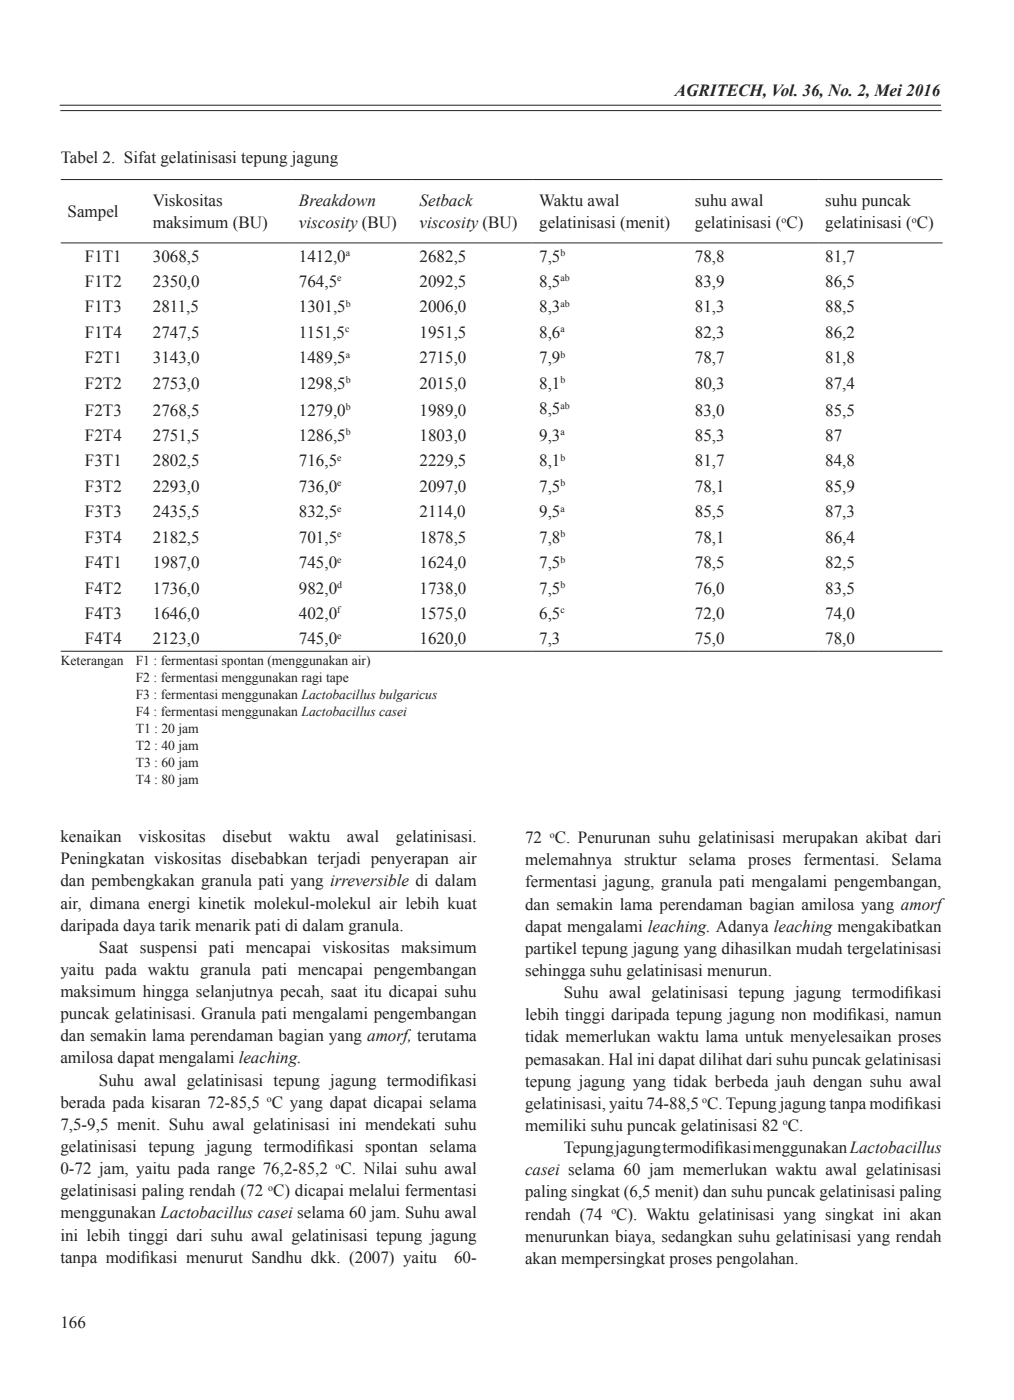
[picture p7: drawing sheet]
<svg xmlns="http://www.w3.org/2000/svg" width="210mm" height="290mm" viewBox="0 0 210 290" stroke-linecap="round" stroke-linejoin="round" font-family="sans-serif">
<defs><g id="words">
<g font-size="3.5" fill="#231f20">
<text x="139.7" y="19.9">AGRITECH, Vol. 36, No. 2, Mei 2016</text>
<text x="12.6" y="33.7">Tabel 2. Sifat gelatinisasi tepung jagung</text>
<text x="14" y="45">Sampel</text>
<text x="31.7" y="42.7">Viskositas</text>
<text x="31.7" y="47.3">maksimum (BU)</text>
<text x="61.9" y="42.7">Breakdown</text>
<text x="61.9" y="47.3">viscosity(BU)</text>
<text x="86.9" y="42.7">Setback</text>
<text x="86.9" y="47.3">viscosity (BU)</text>
<text x="111.7" y="42.7">Waktu awal</text>
<text x="111.7" y="47.3">gelatinisasi (menit)</text>
<text x="143.9" y="42.7">suhu awal</text>
<text x="143.9" y="47.3">gelatinisasi ( C)</text>
<text x="170.9" y="42.7">suhu puncak</text>
<text x="170.9" y="47.3">gelatinisasi ( C)</text>
<text x="17.6" y="54.2">F1T1</text>
<text x="17.6" y="59.4">F1T2</text>
<text x="31.7" y="54.2">3068,5</text>
<text x="31.7" y="59.4">2350,0</text>
<text x="61.9" y="54.2">1412,0</text>
<text x="61.9" y="59.4">764,5</text>
<text x="86.9" y="54.2">2682,5</text>
<text x="86.9" y="59.4">2092,5</text>
<text x="111.7" y="54.2">7,5</text>
<text x="111.7" y="59.4">8,5</text>
<text x="143.9" y="54.2">78,8</text>
<text x="143.9" y="59.4">83,9</text>
<text x="170.9" y="54.2">81,7</text>
<text x="170.9" y="59.4">86,5</text>
<text x="17.6" y="64.7">F1T3</text>
<text x="31.7" y="64.7">2811,5</text>
<text x="61.9" y="64.7">1301,5</text>
<text x="86.9" y="64.7">2006,0</text>
<text x="111.7" y="64.7">8,3</text>
<text x="143.9" y="64.7">81,3</text>
<text x="170.9" y="64.7">88,5</text>
<text x="17.6" y="70">F1T4</text>
<text x="31.7" y="70">2747,5</text>
<text x="61.9" y="70">1151,5</text>
<text x="86.9" y="70">1951,5</text>
<text x="111.7" y="70">8,6</text>
<text x="143.9" y="70">82,3</text>
<text x="170.9" y="70">86,2</text>
<text x="17.6" y="75.2">F2T1</text>
<text x="31.7" y="75.2">3143,0</text>
<text x="61.9" y="75.2">1489,5</text>
<text x="86.9" y="75.2">2715,0</text>
<text x="111.7" y="75.2">7,9</text>
<text x="143.9" y="75.2">78,7</text>
<text x="170.9" y="75.2">81,8</text>
<text x="17.6" y="80.5">F2T2</text>
<text x="31.7" y="80.5">2753,0</text>
<text x="61.9" y="80.5">1298,5</text>
<text x="86.9" y="80.5">2015,0</text>
<text x="111.7" y="80.5">8,1</text>
<text x="143.9" y="80.5">80,3</text>
<text x="170.9" y="80.5">87,4</text>
<text x="17.6" y="86.1">F2T3</text>
<text x="31.7" y="86.1">2768,5</text>
<text x="61.9" y="86.1">1279,0</text>
<text x="86.9" y="86.1">1989,0</text>
<text x="111.7" y="85.8">8,5</text>
<text x="143.9" y="86.1">83,0</text>
<text x="170.9" y="86.1">85,5</text>
<text x="17.6" y="91.3">F2T4</text>
<text x="31.7" y="91.3">2751,5</text>
<text x="61.9" y="91.3">1286,5</text>
<text x="86.9" y="91.3">1803,0</text>
<text x="111.7" y="91.3">9,3</text>
<text x="143.9" y="91.3">85,3</text>
<text x="170.9" y="91.3">87</text>
<text x="17.6" y="96.6">F3T1</text>
<text x="17.6" y="101.9">F3T2</text>
<text x="31.7" y="96.6">2802,5</text>
<text x="31.7" y="101.9">2293,0</text>
<text x="61.9" y="96.6">716,5</text>
<text x="61.9" y="101.9">736,0</text>
<text x="86.9" y="96.6">2229,5</text>
<text x="86.9" y="101.9">2097,0</text>
<text x="111.7" y="96.6">8,1</text>
<text x="111.7" y="101.9">7,5</text>
<text x="143.9" y="96.6">81,7</text>
<text x="143.9" y="101.9">78,1</text>
<text x="170.9" y="96.6">84,8</text>
<text x="170.9" y="101.9">85,9</text>
<text x="17.6" y="107.1">F3T3</text>
<text x="31.7" y="107.1">2435,5</text>
<text x="61.9" y="107.1">832,5</text>
<text x="86.9" y="107.1">2114,0</text>
<text x="111.7" y="107.1">9,5</text>
<text x="143.9" y="107.1">85,5</text>
<text x="170.9" y="107.1">87,3</text>
<text x="17.6" y="112.4">F3T4</text>
<text x="31.7" y="112.4">2182,5</text>
<text x="61.9" y="112.4">701,5</text>
<text x="86.9" y="112.4">1878,5</text>
<text x="111.7" y="112.4">7,8</text>
<text x="143.9" y="112.4">78,1</text>
<text x="170.9" y="112.4">86,4</text>
<text x="17.6" y="117.7">F4T1</text>
<text x="31.7" y="117.7">1987,0</text>
<text x="61.9" y="117.7">745,0</text>
<text x="86.9" y="117.7">1624,0</text>
<text x="111.7" y="117.7">7,5</text>
<text x="143.9" y="117.7">78,5</text>
<text x="170.9" y="117.7">82,5</text>
<text x="17.6" y="122.9">F4T2</text>
<text x="31.7" y="122.9">1736,0</text>
<text x="61.9" y="122.9">982,0</text>
<text x="86.9" y="123">1738,0</text>
<text x="111.7" y="123">7,5</text>
<text x="143.9" y="123">76,0</text>
<text x="170.9" y="123">83,5</text>
<text x="17.6" y="128.2">F4T3</text>
<text x="31.7" y="128.2">1646,0</text>
<text x="61.9" y="128.2">402,0</text>
<text x="86.9" y="128.2">1575,0</text>
<text x="111.7" y="128.2">6,5</text>
<text x="143.9" y="128.2">72,0</text>
<text x="170.9" y="128.2">74,0</text>
<text x="17.6" y="133.5">F4T4</text>
<text x="31.7" y="133.5">2123,0</text>
<text x="61.9" y="133.5">745,0</text>
<text x="86.9" y="133.5">1620,0</text>
<text x="111.7" y="133.5">7,3</text>
<text x="143.9" y="133.5">75,0</text>
<text x="170.9" y="133.5">78,0</text>
<text x="12.5" y="174.4">kenaikan</text>
<text x="12.5" y="179">Peningkatan viskositas disebabkan terjadi penyerapan air</text>
<text x="28.7" y="174.4">viskositas</text>
<text x="46.1" y="174.4">disebut</text>
<text x="59.8" y="174.4">waktu</text>
<text x="71.9" y="174.4">awal</text>
<text x="82" y="174.4">gelatinisasi.</text>
<text x="108.7" y="174.7">72</text>
<text x="108.8" y="179.2">melemahnya struktur selama proses fermentasi. Selama</text>
<text x="114.9" y="174.7">C. Penurunan suhu gelatinisasi merupakan akibat dari</text>
<text x="12.5" y="183.6">dan pembengkakan granula pati yang irreversible di dalam</text>
<text x="108.8" y="183.8">fermentasi jagung, granula pati mengalami pengembangan,</text>
<text x="12.5" y="188.2">air, dimana energi kinetik molekul-molekul air lebih kuat</text>
<text x="108.8" y="188.4">dan semakin lama perendaman bagian amilosa yang amorf</text>
<text x="12.5" y="192.8">daripada daya tarik menarik pati di dalam granula.</text>
<text x="20.5" y="197.4">Saat suspensi pati mencapai viskositas maksimum</text>
<text x="108.7" y="197.6">partikel tepung jagung yang dihasilkan mudah tergelatinisasi</text>
<text x="108.8" y="193">dapat mengalami leaching. Adanya leaching mengakibatkan</text>
<text x="12.5" y="201.9">yaitu pada waktu granula pati mencapai pengembangan</text>
<text x="108.7" y="202.2">sehingga suhu gelatinisasi menurun.</text>
<text x="12.5" y="206.5">maksimum hingga selanjutnya pecah, saat itu dicapai suhu</text>
<text x="116.7" y="206.8">Suhu awal gelatinisasi tepung jagung termodif</text>
<text x="187.4" y="206.8">ikasi</text>
<text x="12.5" y="211.1">puncak gelatinisasi. Granula pati mengalami pengembangan</text>
<text x="12.5" y="215.7">dan semakin lama perendaman bagian yang amorf, terutama</text>
<text x="108.7" y="211.3">lebih tinggi daripada tepung jagung non modif</text>
<text x="108.7" y="215.9">tidak memerlukan waktu lama untuk menyelesaikan proses</text>
<text x="175.6" y="211.3">ikasi, namun</text>
<text x="12.5" y="220.3">amilosa dapat mengalami leaching.</text>
<text x="108.7" y="220.5">pemasakan. Hal ini dapat dilihat dari suhu puncak gelatinisasi</text>
<text x="20.5" y="224.9">Suhu awal gelatinisasi tepung jagung termodif</text>
<text x="91.1" y="224.9">ikasi</text>
<text x="108.7" y="225.1">tepung jagung yang tidak berbeda jauh dengan suhu awal</text>
<text x="12.5" y="229.5">berada pada kisaran 72-85,5 C yang dapat dicapai selama</text>
<text x="108.7" y="229.7">gelatinisasi, yaitu 74-88,5 C. Tepung jagung tanpa modif</text>
<text x="187.4" y="229.7">ikasi</text>
<text x="12.5" y="234.1">7,5-9,5 menit. Suhu awal gelatinisasi ini mendekati suhu</text>
<text x="12.5" y="238.6">gelatinisasi tepung jagung termodif</text>
<text x="65.6" y="238.6">ikasi spontan selama</text>
<text x="108.8" y="234.3">memiliki suhu puncak gelatinisasi 82 C.</text>
<text x="116.7" y="238.9">Tepung jagung termodif</text>
<text x="148.1" y="238.9">ikasi menggunakanLactobacillus</text>
<text x="12.5" y="243.2">0-72 jam, yaitu pada range 76,2-85,2</text>
<text x="70.5" y="243.2">C. Nilai suhu awal</text>
<text x="108.8" y="243.5">casei selama 60 jam memerlukan waktu awal gelatinisasi</text>
<text x="12.5" y="247.8">gelatinisasi paling rendah (72 C) dicapai melalui fermentasi</text>
<text x="108.8" y="248">paling singkat (6,5 menit) dan suhu puncak gelatinisasi paling</text>
<text x="12.5" y="252.4">menggunakan Lactobacillus casei selama 60 jam. Suhu awal</text>
<text x="12.5" y="257">ini lebih tinggi dari suhu awal gelatinisasi tepung jagung</text>
<text x="108.7" y="257.2">menurunkan biaya, sedangkan suhu gelatinisasi yang rendah</text>
<text x="108.8" y="252.6">rendah (74</text>
<text x="127.6" y="252.6">C). Waktu gelatinisasi yang singkat ini akan</text>
<text x="12.5" y="261.6">tanpa modif</text>
<text x="29.1" y="261.6">ikasi menurut Sandhu dkk. (2007) yaitu</text>
<text x="94" y="261.6">60-</text>
<text x="108.7" y="261.8">akan mempersingkat proses pengolahan.</text>
<text x="12.5" y="275">166</text>
</g>
<g font-size="2.8" fill="#231f20">
<text x="12.6" y="137.8">Keterangan</text>
<text x="28.1" y="137.8">F1 : fermentasi spontan (menggunakan air)</text>
<text x="28.1" y="141.3">F2 : fermentasi menggunakan ragi tape</text>
<text x="28.1" y="144.9">F3 : fermentasi menggunakan Lactobacillus bulgaricus</text>
<text x="28.1" y="148.4">F4 : fermentasi menggunakan Lactobacillus casei</text>
<text x="28.1" y="151.9">T1 : 20 jam</text>
<text x="28.1" y="155.4">T2 : 40 jam</text>
<text x="28.1" y="159">T3 : 60 jam</text>
<text x="28.1" y="162.5">T4 : 80 jam</text>
</g>
<g font-size="2" fill="#231f20">
<text x="161.8" y="46.1">o</text>
<text x="188.8" y="46.1">o</text>
<text x="71.6" y="53">a</text>
<text x="116.1" y="53">b</text>
<text x="69.8" y="58.3">e</text>
<text x="116.1" y="58.3">ab</text>
<text x="71.6" y="63.5">b</text>
<text x="116.1" y="63.5">ab</text>
<text x="71.5" y="68.8">c</text>
<text x="116.1" y="68.8">a</text>
<text x="71.6" y="74.1">a</text>
<text x="116.1" y="74.1">b</text>
<text x="71.6" y="79.4">b</text>
<text x="116.1" y="79.4">b</text>
<text x="71.6" y="84.9">b</text>
<text x="116.1" y="84.6">ab</text>
<text x="69.8" y="95.4">e</text>
<text x="71.6" y="90.2">b</text>
<text x="116.1" y="90.2">a</text>
<text x="116.1" y="95.4">b</text>
<text x="69.8" y="100.7">e</text>
<text x="116.1" y="100.7">b</text>
<text x="69.8" y="106">e</text>
<text x="116.1" y="106">a</text>
<text x="69.8" y="111.3">e</text>
<text x="116.1" y="111.3">b</text>
<text x="69.8" y="116.5">e</text>
<text x="116.1" y="116.5">b</text>
<text x="69.8" y="121.8">d</text>
<text x="116.1" y="121.8">b</text>
<text x="69.8" y="127.1">f</text>
<text x="116.1" y="127.1">c</text>
<text x="69.8" y="132.3">e</text>
<text x="113.9" y="173.5">o</text>
<text x="55.3" y="228.3">o</text>
<text x="145.4" y="228.5">o</text>
<text x="162.1" y="233.1">o</text>
<text x="69.5" y="242.1">o</text>
<text x="55.5" y="246.6">o</text>
<text x="126.6" y="251.5">o</text>
</g>
</g></defs>
<path d="M12.4 21.8h182.5M12.5 22.9h182.5M12.6 37.2h182.6M12.6 50.3h182.6M12.6 134.9h182.6" fill="none" stroke="#231f20" stroke-width=".21"/>
<use href="#words"/>
</svg>
